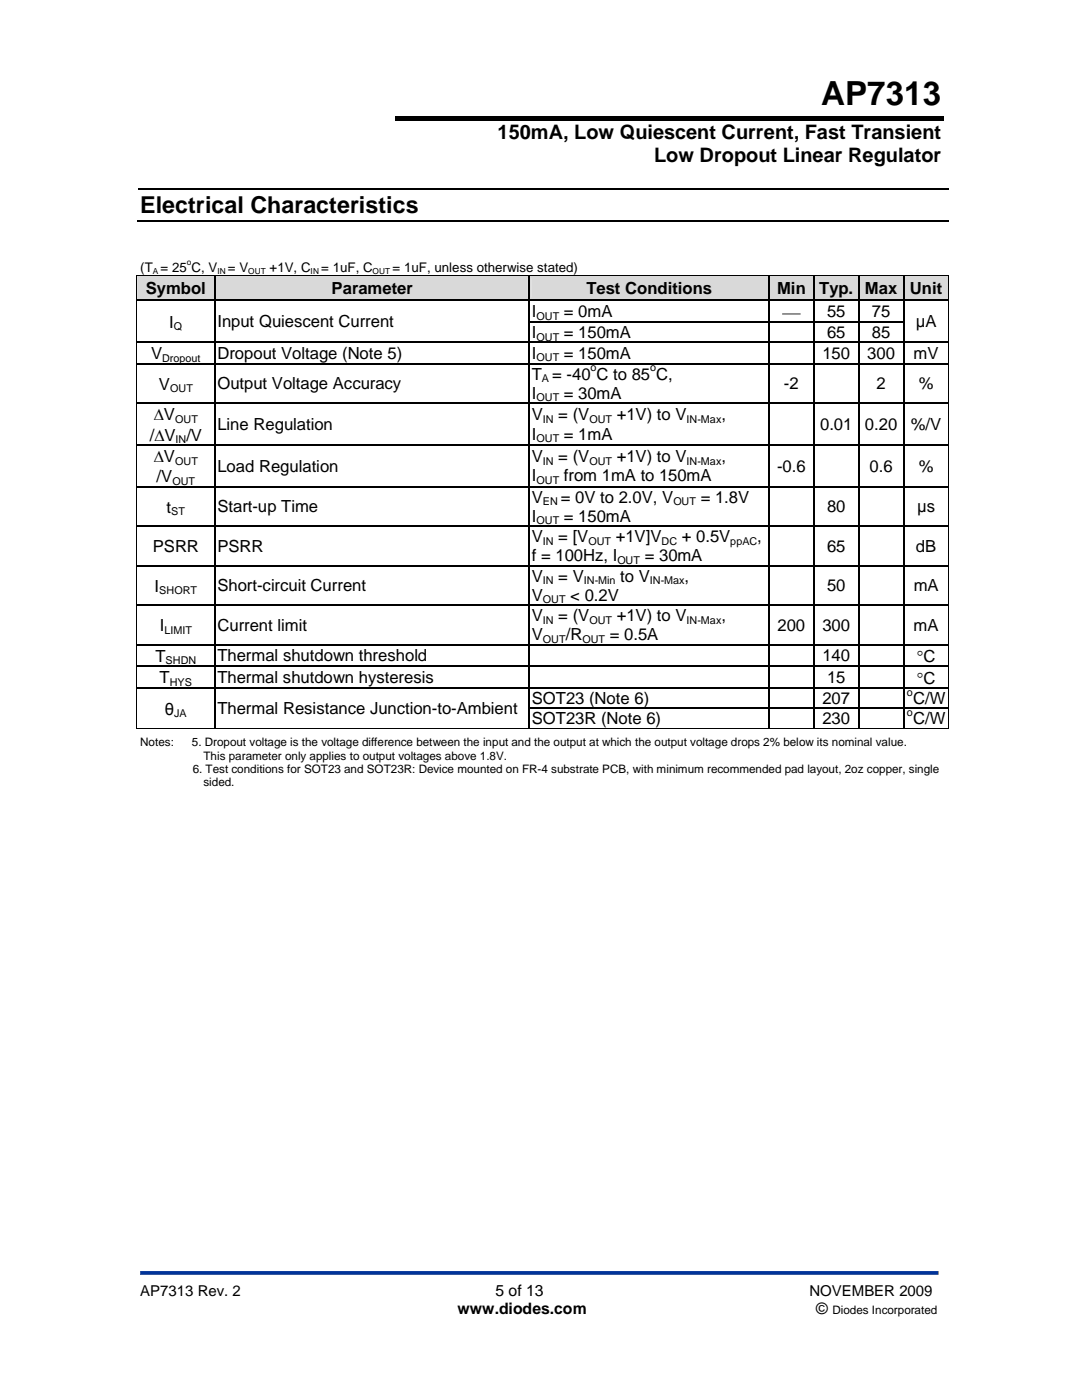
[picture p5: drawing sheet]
<svg xmlns="http://www.w3.org/2000/svg" width="216mm" height="279mm" viewBox="0 0 216 279" stroke-linecap="round" stroke-linejoin="round" font-family="sans-serif">
<defs><g id="words">
<text font-size="6.6" x="163.8" y="21">AP7313</text>
<text font-size="4.6" x="28" y="42.5">Electrical Characteristics</text>
<g font-size="4">
<text x="99.3" y="27.8">150mA, Low Quiescent Current, Fast Transient</text>
<text x="130.5" y="32.4">Low Dropout Linear Regulator</text>
</g>
<g font-size="3.3">
<text x="29.1" y="58.6">Symbol</text>
<text x="66.2" y="58.6">Parameter</text>
<text x="117" y="58.6">Test Conditions</text>
<text x="155.1" y="58.6">Min</text>
<text x="163.5" y="58.6">Typ.</text>
<text x="172.6" y="58.6">Max</text>
<text x="181.6" y="58.6">Unit</text>
<text x="33.8" y="65.4">I</text>
<text x="43.4" y="65.3">Input Quiescent Current</text>
<text x="106.1" y="63.3">I</text>
<text x="112.5" y="63.3">= 0mA</text>
<text x="156.3" y="63.4">⎯</text>
<text x="165" y="63.3">55</text>
<text x="174" y="63.3">75</text>
<text x="182.7" y="65.3">μA</text>
<text x="30.1" y="71.7">V</text>
<text x="43.4" y="71.6">Dropout Voltage (Note 5)</text>
<text x="106.1" y="71.6">I</text>
<text x="106.1" y="67.5">I</text>
<text x="112.5" y="67.5">= 150mA</text>
<text x="112.5" y="71.6">= 150mA</text>
<text x="164.1" y="71.6">150</text>
<text x="165" y="67.5">65</text>
<text x="173.1" y="71.6">300</text>
<text x="174" y="67.5">85</text>
<text x="182.3" y="71.6">mV</text>
<text x="31.7" y="77.8">V</text>
<text x="43.4" y="77.7">Output Voltage Accuracy</text>
<text x="106.1" y="75.8">T = -40 C to 85 C,</text>
<text x="156.4" y="77.7">-2</text>
<text x="174.9" y="77.7">2</text>
<text x="183.3" y="77.7">%</text>
<text x="30.7" y="83.9">ΔV</text>
<text x="106.1" y="83.9">V</text>
<text x="106.1" y="79.6">I</text>
<text x="111.4" y="83.9">= (V</text>
<text x="112.5" y="79.6">= 30mA</text>
<text x="123.1" y="83.9">+1V) to V</text>
<text x="143.9" y="83.9">,</text>
<text x="29.9" y="88">/ΔV /V</text>
<text x="43.4" y="85.8">Line Regulation</text>
<text x="106.1" y="87.7">I</text>
<text x="112.5" y="87.7">= 1mA</text>
<text x="163.6" y="85.8">0.01</text>
<text x="172.6" y="85.8">0.20</text>
<text x="181.7" y="85.8">%/V</text>
<text x="30.7" y="92.3">ΔV</text>
<text x="43.4" y="94.1">Load Regulation</text>
<text x="106.1" y="92.2">V</text>
<text x="111.4" y="92.2">= (V</text>
<text x="123.1" y="92.2">+1V) to V</text>
<text x="143.9" y="92.2">,</text>
<text x="155.1" y="94.1">-0.6</text>
<text x="173.5" y="94.1">0.6</text>
<text x="183.3" y="94.1">%</text>
<text x="31.2" y="96.3">/V</text>
<text x="106.1" y="96.1">I</text>
<text x="106.1" y="100.3">V</text>
<text x="111.9" y="100.3">= 0V to 2.0V, V</text>
<text x="112.5" y="96.1">from 1mA to 150mA</text>
<text x="139.8" y="100.3">= 1.8V</text>
<text x="33.2" y="102.3">t</text>
<text x="43.4" y="102.2">Start-up Time</text>
<text x="106.1" y="104.2">I</text>
<text x="112.5" y="104.2">= 150mA</text>
<text x="165" y="102.2">80</text>
<text x="183" y="102.2">μs</text>
<text x="30.5" y="110.2">PSRR</text>
<text x="43.4" y="110.1">PSRR</text>
<text x="106.1" y="108.2">V</text>
<text x="106.1" y="112">f = 100Hz, I</text>
<text x="111.4" y="108.2">= [V</text>
<text x="122.9" y="108.2">+1V]V</text>
<text x="128.7" y="112">= 30mA</text>
<text x="136" y="108.2">+ 0.5V</text>
<text x="151.1" y="108.2">,</text>
<text x="165" y="110.1">65</text>
<text x="182.8" y="110.1">dB</text>
<text x="30.9" y="118.1">I</text>
<text x="43.4" y="118">Short-circuit Current</text>
<text x="106.1" y="119.9">V</text>
<text x="106.1" y="116.1">V</text>
<text x="111.4" y="116.1">= V</text>
<text x="113.8" y="119.9">&lt; 0.2V</text>
<text x="123.8" y="116.1">to V</text>
<text x="136.6" y="116.1">,</text>
<text x="165" y="118">50</text>
<text x="182.3" y="118">mA</text>
<text x="31.9" y="126">I</text>
<text x="43.4" y="125.9">Current limit</text>
<text x="106.1" y="124">V</text>
<text x="111.4" y="124">= (V</text>
<text x="123.1" y="124">+1V) to V</text>
<text x="143.9" y="124">,</text>
<text x="155.1" y="125.9">200</text>
<text x="164.1" y="125.9">300</text>
<text x="182.3" y="125.9">mA</text>
<text x="43.4" y="132">Thermal shutdown threshold</text>
<text x="106.1" y="127.8">V</text>
<text x="112.9" y="127.8">/R</text>
<text x="121.7" y="127.8">= 0.5A</text>
<text x="164.1" y="132">140</text>
<text x="31" y="132.1">T</text>
<text x="31.9" y="136.4">T</text>
<text x="43.4" y="136.3">Thermal shutdown hysteresis</text>
<text x="165" y="136.3">15</text>
<text x="182.9" y="136.4">°C</text>
<text x="182.9" y="132.1">°C</text>
<text x="32.9" y="142.6">θ</text>
<text x="43.4" y="142.5">Thermal Resistance Junction-to-Ambient</text>
<text x="106.1" y="140.5">SOT23 (Note 6)</text>
<text x="164.1" y="140.5">207</text>
<text x="182.2" y="140.5">C/W</text>
<text x="106.1" y="144.6">SOT23R (Note 6)</text>
<text x="164.1" y="144.6">230</text>
<text x="182.2" y="144.6">C/W</text>
</g>
<g font-size="3.1">
<text x="91.3" y="262.3">www.diodes.com</text>
<text x="98.9" y="258.7">5 of 13</text>
<text x="162.9" y="262.3">©</text>
</g>
<g font-size="3">
<text x="28" y="258.7">AP7313 Rev. 2</text>
<text x="161.5" y="258.7">NOVEMBER 2009</text>
</g>
<g font-size="2.6">
<text x="28" y="54.3">(T = 25 C, V</text>
<text x="45.5" y="54.3">= V</text>
<text x="53.8" y="54.3">+1V, C</text>
<text x="64.1" y="54.3">= 1uF, C</text>
<text x="78.3" y="54.3">= 1uF, unless otherwise stated)</text>
</g>
<g font-size="2.3">
<text x="28" y="148.9">Notes:</text>
<text x="38.3" y="148.9">5. Dropout voltage is the voltage difference between the input and the output at which the output voltage drops 2% below its nominal value.</text>
<text x="38.5" y="154.3">6. Test conditions for SOT23 and SOT23R: Device mounted on FR-4 substrate PCB, with minimum recommended pad layout, 2oz copper, single</text>
<text x="40.6" y="151.6">This parameter only applies to output voltages above 1.8V.</text>
<text x="40.6" y="157">sided.</text>
<text x="166.1" y="262.3">Diodes Incorporated</text>
</g>
<g font-size="2.2">
<text x="34.7" y="65.9">Q</text>
<text x="107" y="63.8">OUT</text>
<text x="107" y="68">OUT</text>
<text x="32.3" y="72.2">Dropout</text>
<text x="107" y="72.1">OUT</text>
<text x="108.1" y="76.3">A</text>
<text x="117.8" y="74.1">o</text>
<text x="129.7" y="74.1">o</text>
<text x="33.9" y="78.3">OUT</text>
<text x="107" y="80.1">OUT</text>
<text x="34.9" y="84.4">OUT</text>
<text x="35" y="88.5">IN</text>
<text x="107" y="88.2">OUT</text>
<text x="108.3" y="84.4">IN</text>
<text x="117.6" y="84.4">OUT</text>
<text x="137" y="84.4">IN-Max</text>
<text x="34.9" y="92.8">OUT</text>
<text x="108.3" y="92.7">IN</text>
<text x="117.6" y="92.7">OUT</text>
<text x="137" y="92.7">IN-Max</text>
<text x="34.4" y="96.8">OUT</text>
<text x="107" y="96.6">OUT</text>
<text x="108.3" y="100.8">EN</text>
<text x="134.4" y="100.8">OUT</text>
<text x="34.2" y="102.8">ST</text>
<text x="107" y="104.6">OUT</text>
<text x="108.3" y="108.7">IN</text>
<text x="117.4" y="108.7">OUT</text>
<text x="123.2" y="112.5">OUT</text>
<text x="132" y="108.7">DC</text>
<text x="145.7" y="108.7">ppAC</text>
<text x="31.8" y="118.6">SHORT</text>
<text x="108.3" y="116.6">IN</text>
<text x="116.5" y="116.6">IN-Min</text>
<text x="129.7" y="116.6">IN-Max</text>
<text x="108.3" y="120.4">OUT</text>
<text x="108.3" y="124.5">IN</text>
<text x="117.6" y="124.5">OUT</text>
<text x="137" y="124.5">IN-Max</text>
<text x="32.8" y="126.5">LIMIT</text>
<text x="108.3" y="128.3">OUT</text>
<text x="116.2" y="128.3">OUT</text>
<text x="33" y="132.6">SHDN</text>
<text x="33.9" y="136.9">HYS</text>
<text x="34.7" y="143.1">JA</text>
<text x="181" y="138.9">o</text>
<text x="181" y="142.9">o</text>
</g>
<g font-size="1.7">
<text x="37.3" y="53">o</text>
<text x="30.5" y="54.7">A</text>
<text x="43.4" y="54.7">IN</text>
<text x="49.6" y="54.7">OUT</text>
<text x="62" y="54.7">IN</text>
<text x="74.4" y="54.7">OUT</text>
</g>
</g></defs>
<path d="M78.8 23.1h109.5v1h-109.5z" fill="#000"/>
<path d="M28 254h159.3" fill="none" stroke="#039" stroke-width=".75" stroke-linecap="butt"/>
<path d="M27.5 37.7h161.8M27.3 44h162" fill="none" stroke="#000" stroke-width=".32"/>
<g fill="#d9d9d9">
<path d="M27.4 55h15.4v4.8h-15.4z"/>
<path d="M27.7 55.5h14.8v3.9h-14.8z"/>
<path d="M43 55h62.5v4.8h-62.5z"/>
<path d="M43.4 55.5h61.8v3.9h-61.8z"/>
<path d="M105.8 55h47.5v4.8h-47.5z"/>
<path d="M106.1 55.5h46.9v3.9h-46.9z"/>
<path d="M153.6 55h8.7v4.8h-8.7z"/>
<path d="M153.9 55.5h8v3.9h-8z"/>
<path d="M162.5 55h8.7v4.8h-8.7z"/>
<path d="M162.9 55.5h8v3.9h-8z"/>
<path d="M171.5 55h8.7v4.8h-8.7z"/>
<path d="M171.8 55.5h8.1v3.9h-8.1z"/>
<path d="M180.4 55h8.8v4.8h-8.8z"/>
<path d="M180.8 55.5h8v3.9h-8z"/>
</g>
<g fill="#000">
<path d="M27.2 54.9h.2v.1h-.2zM189.2 54.9h.2v.1h-.2zM27.2 64.1h.2v.3h-.2zM27.2 68.2h.2v.3h-.2zM27.2 72.5h.2v.2h-.2zM42.8 64.1h.2v.3h-.2zM42.8 68.2h.2v.3h-.2zM42.8 72.5h.2v.2h-.2zM105.5 64.1h.3v.3h-.3zM105.5 68.2h.3v.3h-.3zM105.5 72.5h.3v.2h-.3zM153.3 64.1h.3v.3h-.3z"/>
<path d="M153.3 68.2h.3v.3h-.3zM153.3 72.5h.3v.2h-.3zM162.3 64.1h.2v.3h-.2zM162.3 68.2h.2v.3h-.2zM162.3 72.5h.2v.2h-.2zM171.2 64.1h.3v.3h-.3zM171.2 68.2h.3v.3h-.3zM171.2 72.5h.3v.2h-.3zM180.2 64.1h.2v.3h-.2zM180.2 68.2h.2v.3h-.2zM180.2 72.5h.2v.2h-.2zM189.2 64.1h.2v.3h-.2z"/>
<path d="M189.2 68.2h.2v.3h-.2zM189.2 72.5h.2v.2h-.2zM27.2 80.3h.2v.3h-.2zM27.2 88.7h.2v.3h-.2zM27.2 97h.2v.3h-.2zM42.8 80.3h.2v.3h-.2zM42.8 88.7h.2v.3h-.2zM42.8 97h.2v.3h-.2zM105.5 80.3h.3v.3h-.3zM105.5 88.7h.3v.3h-.3zM105.5 97h.3v.3h-.3zM153.3 80.3h.3v.3h-.3z"/>
<path d="M153.3 88.7h.3v.3h-.3zM153.3 97h.3v.3h-.3zM162.3 80.3h.2v.3h-.2zM162.3 88.7h.2v.3h-.2zM162.3 97h.2v.3h-.2zM171.2 80.3h.3v.3h-.3zM171.2 88.7h.3v.3h-.3zM171.2 97h.3v.3h-.3zM180.2 80.3h.2v.3h-.2zM180.2 88.7h.2v.3h-.2zM180.2 97h.2v.3h-.2zM189.2 80.3h.2v.3h-.2z"/>
<path d="M189.2 88.7h.2v.3h-.2zM189.2 97h.2v.3h-.2zM27.2 104.9h.2v.3h-.2zM27.2 112.8h.2v.2h-.2zM42.8 104.9h.2v.3h-.2zM42.8 112.8h.2v.2h-.2zM105.5 104.9h.3v.3h-.3zM105.5 112.8h.3v.2h-.3zM153.3 104.9h.3v.3h-.3zM153.3 112.8h.3v.2h-.3zM162.3 104.9h.2v.3h-.2zM162.3 112.8h.2v.2h-.2z"/>
<path d="M171.2 104.9h.3v.3h-.3zM171.2 112.8h.3v.2h-.3zM180.2 104.9h.2v.3h-.2zM180.2 112.8h.2v.2h-.2zM189.2 104.9h.2v.3h-.2zM189.2 112.8h.2v.2h-.2zM27.2 120.7h.2v.2h-.2zM27.2 128.5h.2v.3h-.2zM27.2 132.8h.2v.3h-.2zM27.2 137.2h.2v.2h-.2zM42.8 120.7h.2v.2h-.2zM42.8 128.5h.2v.3h-.2z"/>
<path d="M42.8 132.8h.2v.3h-.2zM42.8 137.2h.2v.2h-.2zM105.5 120.7h.3v.2h-.3zM105.5 128.5h.3v.3h-.3zM105.5 132.8h.3v.3h-.3zM105.5 137.2h.3v.2h-.3zM153.3 120.7h.3v.2h-.3zM153.3 128.5h.3v.3h-.3zM153.3 132.8h.3v.3h-.3zM153.3 137.2h.3v.2h-.3zM162.3 120.7h.2v.2h-.2zM162.3 128.5h.2v.3h-.2z"/>
<path d="M162.3 132.8h.2v.3h-.2zM162.3 137.2h.2v.2h-.2zM171.2 120.7h.3v.2h-.3zM171.2 128.5h.3v.3h-.3zM171.2 132.8h.3v.3h-.3zM171.2 137.2h.3v.2h-.3zM180.2 120.7h.2v.2h-.2zM180.2 128.5h.2v.3h-.2zM180.2 132.8h.2v.3h-.2zM180.2 137.2h.2v.2h-.2zM189.2 120.7h.2v.2h-.2zM189.2 128.5h.2v.3h-.2z"/>
<path d="M189.2 132.8h.2v.3h-.2zM189.2 137.2h.2v.2h-.2zM27.2 141.2h.2v.3h-.2zM42.8 141.2h.2v.3h-.2zM105.5 141.2h.3v.3h-.3zM153.3 141.2h.3v.3h-.3zM162.3 141.2h.2v.3h-.2zM171.2 141.2h.3v.3h-.3zM180.2 141.2h.2v.3h-.2zM189.2 141.2h.2v.3h-.2zM189.2 145.3h.2v.2h-.2z"/>
</g>
<g fill="none" stroke="#000" stroke-width=".2">
<path d="M27.2 55h162.2M27.3 55v4.8M189.3 55v4.8M27.3 60.1v4M27.3 64.4v3.8M27.3 68.5v4M27.3 72.7v7.6M189.3 60.1v4M189.3 64.4v3.8M189.3 68.5v4M189.3 72.7v7.6M27.3 80.6v8.1"/>
<path d="M27.3 89v8M27.3 97.3v7.6M189.3 80.6v8.1M189.3 89v8M189.3 97.3v7.6M27.3 105.2v7.6M27.3 113v7.7M189.3 105.2v7.6M189.3 113v7.7M27.3 120.9v7.6M27.3 128.8v4M27.3 133.1v4.1"/>
<path d="M27.3 137.4v3.8M189.3 120.9v7.6M189.3 128.8v4M189.3 133.1v4.1M189.3 137.4v3.8M27.2 145.4h162M27.3 141.5v4M189.3 141.5v4"/>
</g>
<g fill="none" stroke="#000" stroke-width=".23">
<path d="M42.9 55v4.8M105.7 55v4.8M153.4 55v4.8M162.4 55v4.8M180.3 55v4.8M27.4 72.6h15.4M42.9 60.1v4M42.9 64.4v3.8M42.9 68.5v4M42.9 72.7v7.6M43 72.6h62.5M105.7 60.1v4"/>
<path d="M105.7 64.4v3.8M105.7 68.5v4M105.7 72.7v7.6M105.8 72.6h47.5M153.4 60.1v4M153.4 64.4v3.8M153.4 68.5v4M153.4 72.7v7.6M153.6 72.6h8.7M162.4 60.1v4M162.4 64.4v3.8M162.4 68.5v4"/>
<path d="M162.4 72.7v7.6M162.5 72.6h8.7M171.5 72.6h8.7M180.3 60.1v4M180.3 64.4v3.8M180.3 68.5v4M180.3 72.7v7.6M180.4 72.6h8.8M27.4 97.1h15.4M42.9 80.6v8.1M42.9 89v8M42.9 97.3v7.6"/>
<path d="M43 97.1h62.5M105.7 80.6v8.1M105.7 89v8M105.7 97.3v7.6M105.8 97.1h47.5M153.4 80.6v8.1M153.4 89v8M153.4 97.3v7.6M153.6 97.1h8.7M162.4 80.6v8.1M162.4 89v8M162.4 97.3v7.6"/>
<path d="M162.5 97.1h8.7M171.5 97.1h8.7M180.3 80.6v8.1M180.3 89v8M180.3 97.3v7.6M180.4 97.1h8.8M27.4 112.9h15.4M42.9 105.2v7.6M42.9 113v7.7M43 112.9h62.5M105.7 105.2v7.6M105.7 113v7.7"/>
<path d="M105.8 112.9h47.5M153.4 105.2v7.6M153.4 113v7.7M153.6 112.9h8.7M162.4 105.2v7.6M162.4 113v7.7M162.5 112.9h8.7M171.5 112.9h8.7M180.3 105.2v7.6M180.3 113v7.7M180.4 112.9h8.8M27.4 120.8h15.4"/>
<path d="M27.4 128.6h15.4M27.4 137.3h15.4M42.9 120.9v7.6M42.9 128.8v4M42.9 133.1v4.1M42.9 137.4v3.8M43 120.8h62.5M43 128.6h62.5M43 137.3h62.5M105.7 120.9v7.6M105.7 128.8v4M105.7 133.1v4.1"/>
<path d="M105.7 137.4v3.8M105.8 120.8h47.5M105.8 128.6h47.5M105.8 137.3h47.5M153.4 120.9v7.6M153.4 128.8v4M153.4 133.1v4.1M153.4 137.4v3.8M153.6 120.8h8.7M153.6 128.6h8.7M153.6 137.3h8.7M162.4 120.9v7.6"/>
<path d="M162.4 128.8v4M162.4 133.1v4.1M162.4 137.4v3.8M162.5 120.8h8.7M162.5 128.6h8.7M162.5 137.3h8.7M171.5 120.8h8.7M171.5 128.6h8.7M171.5 137.3h8.7M180.3 120.9v7.6M180.3 128.8v4M180.3 133.1v4.1"/>
<path d="M180.3 137.4v3.8M180.4 120.8h8.8M180.4 128.6h8.8M180.4 137.3h8.8M42.9 141.5v3.8M105.7 141.5v3.8M153.4 141.5v3.8M162.4 141.5v3.8M180.3 141.5v3.8"/>
</g>
<g fill="none" stroke="#000" stroke-width=".25">
<path d="M27.2 59.9h162.2M171.4 55v4.8M27.4 68.3h15.4M43 68.3h62.5M105.8 64.3h47.5M105.8 68.3h47.5M153.6 64.3h8.7M153.6 68.3h8.7M162.5 64.3h8.7M162.5 68.3h8.7M171.4 60.1v4M171.4 64.4v3.8"/>
<path d="M171.4 68.5v4M171.4 72.7v7.6M171.5 64.3h8.7M171.5 68.3h8.7M180.4 68.3h8.8M27.4 80.4h15.4M27.4 88.8h15.4M43 80.4h62.5M43 88.8h62.5M105.8 80.4h47.5M105.8 88.8h47.5M153.6 80.4h8.7"/>
<path d="M153.6 88.8h8.7M162.5 80.4h8.7M162.5 88.8h8.7M171.4 80.6v8.1M171.4 89v8M171.4 97.3v7.6M171.5 80.4h8.7M171.5 88.8h8.7M180.4 80.4h8.8M180.4 88.8h8.8M27.4 105h15.4M43 105h62.5"/>
<path d="M105.8 105h47.5M153.6 105h8.7M162.5 105h8.7M171.4 105.2v7.6M171.4 113v7.7M171.5 105h8.7M180.4 105h8.8M27.4 133h15.4M43 133h62.5M105.8 133h47.5M153.6 133h8.7M162.5 133h8.7"/>
<path d="M171.4 120.9v7.6M171.4 128.8v4M171.4 133.1v4.1M171.4 137.4v3.8M171.5 133h8.7M180.4 133h8.8M105.8 141.4h47.5M153.6 141.4h8.7M162.5 141.4h8.7M171.4 141.5v3.8M171.5 141.4h8.7M180.4 141.4h8.8"/>
</g>
<use href="#words"/>
</svg>
